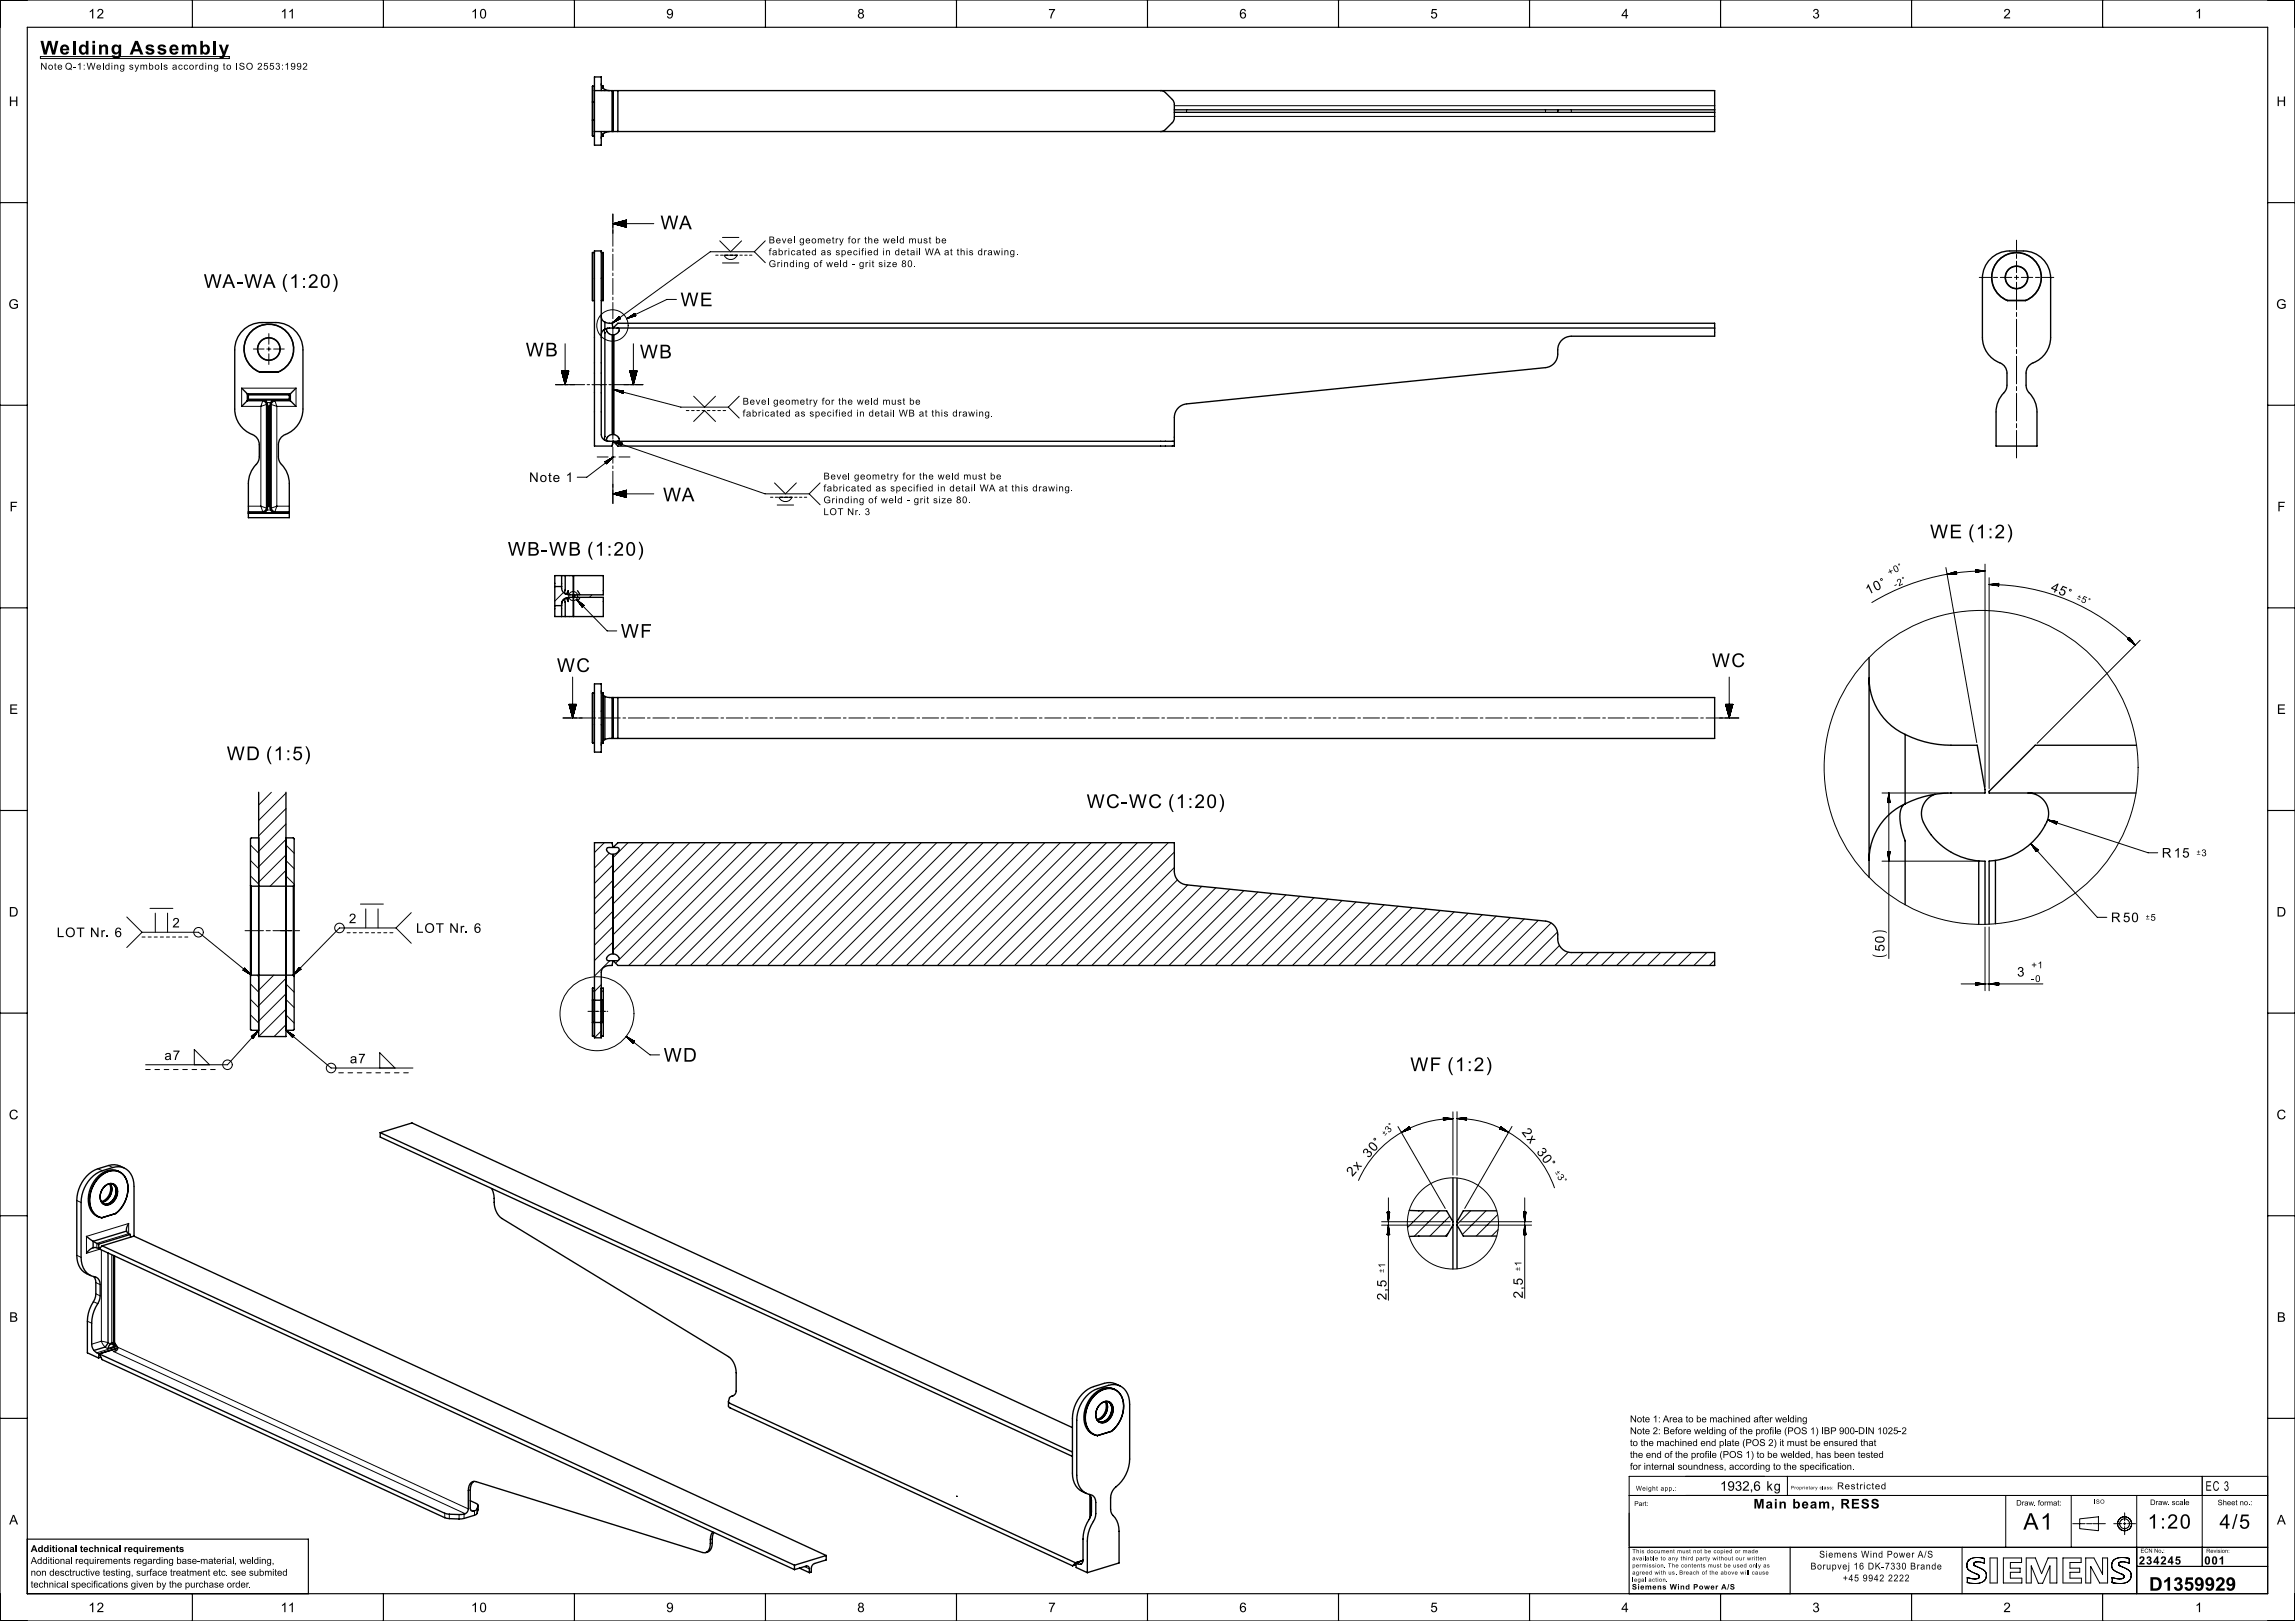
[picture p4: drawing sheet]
<svg xmlns="http://www.w3.org/2000/svg" width="841mm" height="594mm" viewBox="0 0 841 594" stroke-linecap="round" stroke-linejoin="round" font-family="sans-serif">
<defs><g id="words">
<text font-size="8.4" x="741.4" y="560.5">A1</text>
<text font-size="7.5" x="813.3" y="560.2">4/5</text>
<text font-size="7.4" x="787" y="560.1">1:20</text>
<g font-size="7.1">
<text x="627.4" y="244.4">WC</text>
<text x="204.1" y="246.2">WC</text>
<text x="398.2" y="296.1">WC-WC (1:20)</text>
</g>
<g font-size="7">
<text x="14.8" y="20">Welding Assembly</text>
<text x="242" y="84">WA</text>
<text x="74.7" y="105.5">WA-WA (1:20)</text>
<text x="249.4" y="112.2">WE</text>
<text x="192.7" y="130.6">WB</text>
<text x="234.5" y="131.3">WB</text>
<text x="243" y="183.7">WA</text>
<text x="707.3" y="197.3">WE (1:2)</text>
<text x="186.1" y="203.6">WB-WB (1:20)</text>
<text x="227.5" y="233.7">WF</text>
<text x="83.1" y="278.6">WD (1:5)</text>
<text x="243.2" y="389.1">WD</text>
<text x="516.8" y="392.5">WF (1:2)</text>
</g>
<text font-size="6.9" x="787.5" y="582.9">D1359929</text>
<g font-size="5">
<text x="152.5" y="341.8">LOT Nr. 6</text>
<text x="20.8" y="343.4">LOT Nr. 6</text>
<text x="808.2" y="546.3">EC 3</text>
<text x="642.6" y="552.8">Main beam, RESS</text>
</g>
<g font-size="4.9">
<text x="32.4" y="6.8">12</text>
<text x="102.8" y="6.8">11</text>
<text x="172.6" y="6.8">10</text>
<text x="244.1" y="6.8">9</text>
<text x="314.1" y="6.8">8</text>
<text x="384.1" y="6.8">7</text>
<text x="454.1" y="6.8">6</text>
<text x="524.1" y="6.8">5</text>
<text x="594.1" y="6.8">4</text>
<text x="664.1" y="6.8">3</text>
<text x="734.1" y="6.8">2</text>
<text x="804.4" y="6.8">1</text>
<text x="3.2" y="38.9">H</text>
<text x="834.2" y="38.9">H</text>
<text x="3.1" y="113.2">G</text>
<text x="834.1" y="113.2">G</text>
<text x="193.9" y="176.6">Note 1</text>
<text x="3.5" y="187.4">F</text>
<text x="834.5" y="187.4">F</text>
<text x="684.6" y="218" transform="rotate(-26 684.6 218)">10</text>
<text x="751.2" y="216.4" transform="rotate(23 751.2 216.4)">45</text>
<text x="3.4" y="261.6">E</text>
<text x="834.4" y="261.6">E</text>
<text x="792.2" y="314.3">R 15</text>
<text x="3.2" y="335.9">D</text>
<text x="834.2" y="335.9">D</text>
<text x="63.2" y="339.9">2</text>
<text x="127.7" y="338.3">2</text>
<text x="773.5" y="337.9">R 50</text>
<text x="739.2" y="357.8">3</text>
<text x="59.9" y="388.4">a7</text>
<text x="127.9" y="389.6">a7</text>
<text x="3.2" y="410.2">C</text>
<text x="834.2" y="410.2">C</text>
<text x="557.5" y="414.9" transform="rotate(53 557.5 414.9)">2x</text>
<text x="501.5" y="424.6" transform="rotate(-49 501.5 424.6)">30</text>
<text x="562.9" y="422.1" transform="rotate(53 562.9 422.1)">30</text>
<text x="495.6" y="431.3" transform="rotate(-49 495.6 431.3)">2x</text>
<text x="508.1" y="476.5" transform="rotate(-90 508.1 476.5)">2,5</text>
<text x="558" y="475.8" transform="rotate(-90 558 475.8)">2,5</text>
<text x="3.4" y="484.4">B</text>
<text x="834.4" y="484.4">B</text>
<text x="630.3" y="546.3">1932,6 kg</text>
<text x="3.4" y="558.6">A</text>
<text x="834.4" y="558.6">A</text>
<text x="32.4" y="590.8">12</text>
<text x="102.8" y="590.8">11</text>
<text x="172.6" y="590.8">10</text>
<text x="244.1" y="590.8">9</text>
<text x="314.1" y="590.8">8</text>
<text x="384.1" y="590.8">7</text>
<text x="454.1" y="590.8">6</text>
<text x="524.1" y="590.8">5</text>
<text x="594.1" y="590.8">4</text>
<text x="664.1" y="590.8">3</text>
<text x="734.1" y="590.8">2</text>
<text x="804.4" y="590.8">1</text>
</g>
<g font-size="4.4">
<text x="690.1" y="215.4" transform="rotate(-26 690.1 215.4)">°</text>
<text x="756.9" y="218.8" transform="rotate(23 756.9 218.8)">°</text>
<text x="505.6" y="420" transform="rotate(-49 505.6 420)">°</text>
<text x="566.6" y="427" transform="rotate(53 566.6 427)">°</text>
</g>
<g font-size="4.2">
<text x="783.7" y="573.3">234245</text>
<text x="807.8" y="573.3">001</text>
</g>
<g font-size="3.6">
<text x="14.8" y="25.5">NoteQ-1:Welding symbols according to ISO 2553:1992</text>
<text x="281.7" y="89.2">Bevel geometry for the weld must be</text>
<text x="281.7" y="93.5">fabricated as specified in detail WA at this drawing.</text>
<text x="281.7" y="97.9">Grinding of weld - grit size 80.</text>
<text x="272.1" y="148.3">Bevel geometry for the weld must be</text>
<text x="272.1" y="152.6">fabricated as specified in detail WB at this drawing.</text>
<text x="301.8" y="175.7">Bevel geometry for the weld must be</text>
<text x="301.8" y="180.1">fabricated as specified in detail WA at this drawing.</text>
<text x="301.8" y="184.4">Grinding of weld - grit size 80.</text>
<text x="301.8" y="188.8">LOT Nr. 3</text>
<text x="666.6" y="570.8">Siemens Wind Power A/S</text>
</g>
<g font-size="3.5">
<text x="692.4" y="211" transform="rotate(-26 692.4 211)">+0</text>
<text x="694.5" y="215.5" transform="rotate(-26 694.5 215.5)">-2</text>
<text x="744.4" y="354.8">+1</text>
<text x="744.4" y="359.8">-0</text>
<text x="597.3" y="521.2">Note 1: Area to be machined after welding</text>
<text x="597.3" y="525.5">Note 2: Before welding of the profile (POS 1) IBP 900-DIN 1025-2</text>
<text x="597.3" y="529.9">to the machined end plate (POS 2) it must be ensured that</text>
<text x="597.3" y="534.2">the end of the profile (POS 1) to be welded, has been tested</text>
<text x="597.3" y="538.6">for internal soundness, according to the specification.</text>
<text x="673.1" y="545.8">Restricted</text>
<text x="11.3" y="568.7">Additional technical requirements</text>
<text x="11.3" y="573.1">Additional requirements regarding base-material, welding,</text>
<text x="663.5" y="575.1">Borupvej 16 DK-7330 Brande</text>
<text x="11.3" y="577.4">non desctructive testing, surface treatment etc. see submited</text>
<text x="11.3" y="581.8">technical specifications given by the purchase order.</text>
<text x="675.3" y="579.5">+45 9942 2222</text>
</g>
<g font-size="3.1">
<text x="696.4" y="209" transform="rotate(-26 696.4 209)">°</text>
<text x="697.8" y="213.9" transform="rotate(-26 697.8 213.9)">°</text>
<text x="760.7" y="219.8" transform="rotate(23 760.7 219.8)">±5°</text>
<text x="804.9" y="313.8">±3</text>
<text x="786.2" y="337.4">±5</text>
<text x="507.8" y="416.7" transform="rotate(-49 507.8 416.7)">±3°</text>
<text x="569.4" y="429.9" transform="rotate(53 569.4 429.9)">±3°</text>
<text x="507.6" y="466.5" transform="rotate(-90 507.6 466.5)">±1</text>
<text x="557.5" y="465.8" transform="rotate(-90 557.5 465.8)">±1</text>
</g>
<g font-size="2.8">
<text x="738.8" y="551.7">Draw. format:</text>
<text x="787.9" y="551.5">Draw. scale</text>
<text x="812.6" y="551.6">Sheet no.:</text>
<text x="598" y="582.5">Siemens Wind Power A/S</text>
</g>
<g font-size="2.4">
<text x="598.9" y="551.9">Part:</text>
<text x="599.5" y="546.3">Weight app.:</text>
</g>
<g font-size="2.1">
<text x="767" y="551">ISO</text>
<text x="598.2" y="569.2">This document must not be copied or made</text>
<text x="784.4" y="569">ECN No.:</text>
<text x="808.5" y="569">Revision:</text>
<text x="598.2" y="571.8">available to any third party without our written</text>
<text x="598.2" y="574.4">permission. The contents must be used only as</text>
<text x="598.2" y="577">agreed with us. Breach of the above will cause</text>
<text x="598.2" y="579.6">legal action.</text>
</g>
<text font-size="1.7" x="656.2" y="545.8">Proprietary class:</text>
</g></defs>
<g fill="none" stroke="#000" stroke-width=".37">
<path d="M14.8 20.7h69.2v.8h-69.2zM430.3 38.7h198M430.3 42.7h198M434.8 40.2v1M566.3 40.2v1M575.8 40.2v1M224.6 78.5v2.9M224.6 82.4v1M224.6 84.3v5.9M224.6 91.2v1M224.6 93.2v5.9M224.6 82h15"/>
<path d="M224.6 82l5 1.3M224.8 81.9h4.8M225 82.1h4.6M225 81.9h4.6M225.3 82.2h4.3M225.3 81.8h4.3M225.7 82.3h3.9M225.7 81.7h3.9M226.1 82.4h3.5M226.1 81.6h3.5M226.3 82.4h3.3M226.5 81.4h3.1"/>
<path d="M226.7 82.5h2.9M226.9 81.3h2.7M227 82.6h2.6M227 81.3h2.6M227.4 82.7h2.2M227.4 81.2h2.2M227.8 82.8h1.8M227.8 81.1h1.8M228 82.9h1.6M228.2 81h1.4M228.4 83h1.2M228.6 80.9h1"/>
<path d="M228.8 83.1h.8M228.8 80.8h.8M229.1 83.2h.5M229.1 80.7h.5M229.5 83.3h.1M229.5 80.6h.1M229.6 80.6v2.7M229.6 80.6l-5 1.4M262.3 93.5h.9M263.7 88.3l4 4 4-4M264 93.5h.9M264.7 87h6"/>
<path d="M264.7 96.4h6M270.1 93.5a2.6 2.6 0 0 1-2.4 1.6 2.6 2.6 0 0 1-2.4-1.6h4.9M271.1 93.5h.9M272.9 93.5h.9M274.7 93.5h.9M276.4 92.3h-16.1l-36 26.2M276.4 92.3l4 4M280.4 88.3l-4 4M739 88v4.2M739 93.2v1.5M739 95.7v4.2M224.6 100.1v.9"/>
<path d="M224.6 102v5.9M224.6 108.9v1M224.6 110.9v5.8M224.6 117.7v1M224.6 119.7v5.9M226.9 116l-.3 .3M226.9 116.2l-.9 .6M227 116.2l-1.3 .9M227 116.2l-1.9 1.5M227.1 116.4l-2.5 1.8M227.2 116.5l-2.2 1.6M227.2 116.6l-1.5 1.1"/>
<path d="M227.3 116.6l-1.3 .9M227.3 116.7l-.6 .5M227.4 116.8h.1M227.4 116.8l-3.1 1.7M227.4 116.8l-.5-.8-2.6 2.5M232.6 114.9l.4 .8M232.6 114.9l-3 1.9M232.6 115.8l.4-.2-1.2 .5M232.6 114.9l-.4 .2M232.7 115l-1.1 .5M232.7 115.1l-1.8 .8M232.7 115.2l-2.4 1.2"/>
<path d="M232.8 115.2l-2.8 1.4M232.9 115.4l-2.5 1.1M232.9 115.5l-1.8 .8M233 115.7h.1M233 115.7l-3.4 1.1M247.9 109.7h-3.5l-14.8 7.1M725.3 101.7h4.2M730.5 101.7h1.5M733 101.7h4.2M738.2 101.7h1.5M739 100.9v1.5M739 103.4v10.1"/>
<path d="M739 114.5v1.5M739 117v10.1M740.7 101.7h4.2M745.9 101.7h1.5M748.4 101.7h4.2M92.9 127.9h3.9M97.8 127.9h1.5M98.5 122.2v3.9M98.5 127.1v1.5M98.5 129.6v3.9M100.3 127.9h3.9M205.7 136h2.7"/>
<path d="M205.7 136l1.4 5M205.8 136h.1M205.8 136l.1 .4M205.9 136l.1 .8M206 136l.1 1.2M206.1 136l.1 1.5M206.2 136v1.7M206.3 136v2.1M206.4 136v2.5M206.5 136v2.9M206.6 136v3.3M206.7 136v3.4"/>
<path d="M206.7 136l.1 3.8M206.8 136l.1 4.2M206.9 136l.1 4.6M207.1 126v15M207.1 136v4.8M207.2 136v4.6M207.3 136v4.2M207.4 136v3.8M207.5 136v3.4M207.6 136v3.1M207.7 136l-.1 2.9M207.8 136l-.1 2.5"/>
<path d="M207.9 136l-.1 2.1M208 136l-.1 1.7M208 136v1.4M208.2 136l-.1 1.2M208.3 136l-.1 .8M208.4 136l-.1 .4M208.4 136h.1M208.4 136l-1.3 5M224.6 126.6v.9M224.6 128.5v5.9M224.6 135.4v1M224.6 137.4v5.8"/>
<path d="M230.8 136h2.6M230.8 136l1.3 5M230.8 136h.1M230.8 136l.1 .4M230.9 136l.1 .8M231 136v1M231.1 136v1.4M231.2 136v1.7M231.3 136v2.1M231.4 136v2.5M231.5 136v2.9M231.6 136v3.1"/>
<path d="M231.7 136v3.4M231.8 136v3.8M231.9 136v4.2M232 136v4.6M232.1 136v4.8M232.1 126v15M232.3 136l-.1 4.6M232.4 136l-.1 4.2M232.5 136l-.1 3.8M232.5 136v3.4M232.6 136v3.3M232.7 136v2.9"/>
<path d="M232.8 136v2.5M232.9 136v2.1M233 136v1.7M233.1 136l-.1 1.5M233.2 136l-.1 1.2M233.3 136l-.1 .8M233.4 136l-.1 .4M233.4 136h.1M233.4 136l-1.3 5M739 128.1v1.5M739 130.6v10M95.6 148.9v36.6"/>
<path d="M95.6 148.9h-7v-6.7h19.9v6.7h-7.1M96.5 146.5l-.9 2.4M97.7 148.2h.1M97.7 148.2l-2.1 .7M97.8 147.5h1.4M98 148l-.3 .2M99 148l.4 .2M99.4 148.2h.1M99.4 148.2l2 .7M100.5 146.5l.2 .3M100.7 146.8l.7 2.1M101.4 148.9v36.6"/>
<path d="M203.6 141h2.7M207.1 141h.9M208.9 141h5.4M215.1 141h.9M216.9 141h5.4M223.2 141h.8M224.6 144.2v1M224.6 146.2v5.9M224.6 153.1v.9M224.6 155v5.9M224.9 141h5.4M225 142.8l24.5 6.4h17.4"/>
<path d="M225 142.8l3.2 1.3M225 142.8l3.5 .4M225.3 142.9l3 .9M225.7 142.9l2.7 .6-2.3-.6M226 143.2l2.3 .7M226.8 143.5l1.5 .5-.8-.2M226.9 143l1.5 .4M227.7 143.1l.7 .2M227.8 144l.4 .1M228.2 144.1h.1M228.4 143.2h.1M228.5 143.2l-.3 .9"/>
<path d="M231.2 141h.9M232.9 141h2.7M251.5 150.4h1M253.4 150.4h1M254.2 145.2l4 4 4-4M254.2 154.4l4-4 4 4M255.3 150.4h1M257.3 150.4h.9M259.2 150.4h1M261.1 150.4h1M263 150.4h1M265 150.4h.9"/>
<path d="M266.9 149.2l4 4M270.9 145.2l-4 4M739 141.6v1.5M739 144.1v10.1M739 155.2v1.5M739 157.7v10.1M218.8 167.5h4M221.7 169.2l.6 .7M222.1 169l-.4 .2M222.3 169.9h.1M222.6 169.7l-.4 .2M222.7 168.6l-.9 .7"/>
<path d="M223.1 169.1l-.9 .7M223.4 168.2l-1.6 1.2M223.7 168.6l-1.6 1.1M224.1 167.8l-2.2 1.7M224.2 167.5h1.3M224.2 168l-2.2 1.7M224.4 167.7l-2.5 1.8M224.6 161.9v1M224.6 163.9v5.8M224.6 170.7v1M224.6 172.7v5.9M224.6 179.6v.9"/>
<path d="M224.6 161.7l55.8 19.3h16.1M224.6 161.7l3.1 1.6M224.6 161.7l3.4 .7M224.8 167.5l-9.8 7.4h-3.5M224.8 167.5l-3.1 1.7M224.8 167.5l-2.5 2.4M225 161.8l2.9 1M225.3 162.1l2.6 .8M225.7 161.9l2.3 .7-1.5-.5M226 162.4l1.8 .7-1.5-.5M226.8 167.5h4M226.9 162.2l1.1 .3"/>
<path d="M227 162.9l.8 .3M227.6 162.3l.4 .1M227.7 163.3h.1M228 162.4l-.3 .9M228.4 180h1.2M228.8 179.9h.8M229.1 179.8h.5M229.5 179.7h.1M229.6 179.6v2.7M229.6 179.6l-5 1.4M283.8 177l4 4 4-4M300.5 177l-4 4"/>
<path d="M91 185.5h4.6M95.6 185.5l2.1 .7M95.6 185.5l.7 2.1M96.3 187.6h.1M96.3 187.6l.2 .3M97.7 186.2h.1M97.7 186.2l.3 .2M97.8 186.9h1.4M98 187.9h.1M99 187.9h.1M99.4 186.2l-.4 .2M99.4 186.2h.1"/>
<path d="M100.7 187.6l-.2 .3M100.7 187.5v.1M101.4 185.5l-.7 2.1M101.4 185.5l-2 .7M101.4 185.5h4.6M224.6 181.5v3M224.6 181h15M224.6 181l5 1.3M224.8 181h4.8M225 181.1h4.6M225 180.9h4.6M225.3 181.2h4.3"/>
<path d="M225.3 180.8h4.3M225.7 181.3h3.9M225.7 180.7h3.9M226.1 181.4h3.5M226.1 180.6h3.5M226.3 180.5h3.3M226.5 181.5h3.1M226.7 181.5h2.9M226.7 180.4h2.9M227 181.6h2.6M227 180.3h2.6M227.4 181.7h2.2"/>
<path d="M227.4 180.2h2.2M227.8 181.8h1.8M227.8 180.1h1.8M228 180.1h1.6M228.2 181.9h1.4M228.4 182h1.2M228.8 182.1h.8M229.1 182.2h.5M229.5 182.3h.1M282.4 182.2h.8M284.1 182.2h.9M284.8 185.1h6"/>
<path d="M290.2 182.2a2.6 2.6 0 0 1-2.4 1.6 2.6 2.6 0 0 1-2.4-1.6h4.9M291.2 182.2h.9M293 182.2h.9M294.7 182.2h.9M296.5 181l4 4M206.5 217.1l-3.2 3.2M211.2 219.6l11.3 11.6h3.5M211.2 219.6l2.1 2.9M211.2 219.6l2.8 2.2M211.3 218l-.9 .8M211.5 219.9l2.3 2.1-1.7-1.6M216.9 218l-.9 .9"/>
<path d="M713.1 208l11.3 64.1M713.5 210.4a80.1 80.1 0 0 0-27.6 10.4M713.9 210.4l3.1-.5-3.5 .5M715 210l1.9-.3-2.7 .5M716.9 209.4l.1 .9M716.9 209.4l-3.4 1M716.9 209.4h.1M716.9 209.5l-.8 .1M716.9 209.6l-1.2 .2M716.9 209.6l-1.5 .3M716.9 209.8l-3 .5M717 210l-2.7 .4"/>
<path d="M717 210.1l-1.9 .3M717 210.2l-1.6 .2M717 210.2l-.8 .1M717 210.3h-.4M717 210.3l-3.5 .1M723.9 208.8l3.5 .4M723.9 208.8v.9M723.9 209.1h2.4M723.9 209.2h3.1M723.9 208.8h.1M723.9 209.7h.1M724.3 208.8l-.4 .1h.8"/>
<path d="M724.7 209.6h-.8M725.5 209h-1.6M725.5 209.5h-1.6M726.3 209.4h-2.4M726.6 209.3l-2.7 .1M727.4 209.2l-7 .3-6.9 .9M727.4 209.2l-3.5 .5M727.4 209.2l-3.5 .1M727.4 206.7v81.6M728.9 214.2a75.8 75.8 0 0 1 53.6 22.2M728.9 214.2h3.5M728.9 211.7v77.3"/>
<path d="M728.9 214.2l3.5 .5M729.3 214.2l3.1 .2h-2.3M729.7 214.1h2.7M730.5 214.4l1.9 .1M730.5 214h1.9M731.2 214.5l1.2 .1M731.6 213.9h.8h-1.2M732 214.6l.4 .1M732.4 213.8h.1M732.4 213.8v.9M732.4 213.8l-3.5 .4M211.7 220.3l1.9 1.9"/>
<path d="M212.2 220.9l1.3 1.4M212.4 220.6l1.4 1.4M212.6 221.5l.8 .8M212.9 221.8l.5 .6M213.1 221.1l.9 .7-.3-.2M213.3 222.4v.1M214 221.8h.1M214 221.8l-.7 .7M779.7 234.3l.6-.7 2.2 2.8M779.7 234.3l2.8 2.1M779.7 234.3h.1M779.7 234.2l.3 .3"/>
<path d="M779.7 234.2l.9 .8M779.8 234.1l1.4 1.3M779.9 234l2 1.9M780 234l2.5 2.4M780 233.9l2.3 2.2M780.1 233.9l1.9 1.9M780.1 233.8l1.4 1.4M780.2 233.7l.9 .8M780.3 233.6l.3 .3M784.3 234.6l-37.8 37.8M208.5 258.1h2.7M208.5 258.1l1.3 5"/>
<path d="M208.5 258.1v.1M208.6 258.1v.5M208.7 258.1v.8M208.8 258.1v1.2M208.9 258.1v1.4M208.9 258.1l.1 1.8M209 258.1l.1 2.2M209.1 258.1l.1 2.5M209.2 258.1l.1 2.9M209.3 258.1l.1 3.3M209.4 258.1v3.5M209.5 258.1v3.9"/>
<path d="M209.6 258.1v4.2M209.7 258.1v4.6M209.8 248.1v15M209.9 258.1v4.8M210 258.1l-.1 4.6M210.1 258.1l-.1 4.2M210.2 258.1l-.1 3.9M210.3 258.1l-.1 3.5M210.3 258.1v3.1M210.4 258.1v2.9M210.5 258.1v2.5M210.6 258.1v2.2"/>
<path d="M210.8 258.1l-.1 1.8M210.8 258.1v1.4M210.9 258.1v1.2M211 258.1v.8M211.1 258.1v.5M211.2 258.1v.1M211.2 258.1l-1.4 5M632.3 258.1h2.7M632.3 258.1l1.4 5M632.3 258.1v.1M632.4 258.1v.3M632.4 258.1l.1 .6"/>
<path d="M632.6 258.1v1M632.7 258.1v1.4M632.8 258.1v1.8M632.9 258.1v2M632.9 258.1l.1 2.3M633 258.1l.1 2.7M633.1 258.1l.1 3.1M633.2 258.1l.1 3.5M633.3 258.1v3.7M633.4 258.1v4.1M633.5 258.1v4.4M633.6 258.1v4.8"/>
<path d="M633.7 248.1v15M633.8 258.1v4.6M633.9 258.1l-.1 4.4M634 258.1l-.1 4.1M634.1 258.1l-.1 3.7M634.2 258.1l-.1 3.3M634.3 258.1l-.1 2.9M634.3 258.1v2.5M634.4 258.1v2.3M634.5 258.1v2M634.6 258.1v1.6M634.7 258.1v1.2"/>
<path d="M634.8 258.1v.8M634.9 258.1l-.1 .6M635 258.1l-.1 .3M635 258.1l-1.3 5M206.3 263.1h3M210.3 263.1h1M212.3 263.1h6M219.3 263.1h1M221.3 263.1h6M228.3 263.1h1M230.3 263.1h6M237.3 263.1h1"/>
<path d="M239.2 263.1h6M246.2 263.1h1M248.2 263.1h6M255.2 263.1h1M257.2 263.1h6M264.2 263.1h1M266.2 263.1h6M273.2 263.1h1M275.2 263.1h5.9M282.1 263.1h1M284.1 263.1h6M291.1 263.1h1"/>
<path d="M293.1 263.1h6M300.1 263.1h1M302.1 263.1h6M309.1 263.1h1M311.1 263.1h5.9M318 263.1h1M320 263.1h6M327 263.1h1M329 263.1h6M336 263.1h1M338 263.1h6M345 263.1h1"/>
<path d="M347 263.1h5.9M353.9 263.1h1M355.9 263.1h6M362.9 263.1h1M364.9 263.1h6M371.9 263.1h1M373.9 263.1h6M380.9 263.1h1M382.9 263.1h5.9M389.8 263.1h1M391.8 263.1h6M398.8 263.1h1"/>
<path d="M400.8 263.1h6M407.8 263.1h1M409.8 263.1h6M416.8 263.1h1M418.8 263.1h5.9M425.7 263.1h1M427.7 263.1h6M434.7 263.1h1M436.7 263.1h6M443.7 263.1h1M445.7 263.1h6M452.7 263.1h1"/>
<path d="M454.7 263.1h5.9M461.6 263.1h1M463.6 263.1h6M470.6 263.1h1M472.6 263.1h6M479.6 263.1h1M481.6 263.1h6M488.6 263.1h1M490.6 263.1h5.9M497.5 263.1h1M499.5 263.1h6M506.5 263.1h1"/>
<path d="M508.5 263.1h6M515.5 263.1h1M517.5 263.1h6M524.5 263.1h1M526.5 263.1h6M533.4 263.1h1M535.4 263.1h6M542.4 263.1h1M544.4 263.1h6M551.4 263.1h1M553.4 263.1h6M560.4 263.1h1"/>
<path d="M562.4 263.1h6M569.4 263.1h.9M571.3 263.1h6M578.3 263.1h1M580.3 263.1h6M587.3 263.1h1M589.3 263.1h6M596.3 263.1h1M598.3 263.1h6M605.3 263.1h1M607.2 263.1h6M614.2 263.1h1"/>
<path d="M616.2 263.1h6M623.2 263.1h1M625.2 263.1h6M632.2 263.1h1M634.2 263.1h3M99.4 290.3l-4.6 4.7M104.8 296.3l-10 10M104.8 290.6l-10 10M689.7 290.6h24.2M691.7 294.1h.9M691.7 294.1h.1M691.8 293.3v.8"/>
<path d="M691.9 292.9v1.2M692 292.1v2M692.1 291.4v2.7M692.2 290.6v60.6M692.2 290.6l-.5 3.5M692.2 290.6l.4 3.5M692.2 291v3.1M692.3 291.7v2.4M692.4 292.1v2M692.5 292.9v1.2M692.6 293.7v.4M91.8 309.7l3 3"/>
<path d="M91.8 315.3l3 3M104.8 309.7l3 3M104.8 315.3l3 3M104.8 318.9l-5.8 5.8M104.8 313.3l-10 10M104.8 307.6l-10 10M104.8 302l-10 10M221.5 308.8l-3.7 3.6M223.2 312.7l-5.4 5.4M224.6 317l-6.8 6.7M230.1 308.8l-5.4 5.4M235.8 308.8l-11.1 11.1"/>
<path d="M241.4 308.8l-16.7 16.7M247.1 308.8l-22.4 22.4M252.8 308.8l-28.1 28M258.4 308.8l-33.7 33.7M264.1 308.8l-39.4 39.3M269.7 308.8l-44.1 44.2M275.4 308.8l-45 45M281 308.8l-45 45M286.7 308.8l-45 45M292.4 308.8l-45 45M298 308.8l-45 45M303.7 308.8l-45 45"/>
<path d="M309.3 308.8l-45 45M315 308.8l-45 45M320.6 308.8l-45 45M326.3 308.8l-45 45M332 308.8l-45 45M337.6 308.8l-45 45M343.3 308.8l-45 45M348.9 308.8l-45 45M354.6 308.8l-45 45M360.2 308.8l-45 45M365.9 308.8l-45 45M371.6 308.8l-45 45"/>
<path d="M377.2 308.8l-45 45M382.9 308.8l-45 45M388.5 308.8l-45 45M394.2 308.8l-45 45M399.8 308.8l-45 45M405.5 308.8l-45 45M411.2 308.8l-45 45M416.8 308.8l-45 45M422.5 308.8l-45 45M428.1 308.8l-45 45M430.3 317.9l-35.9 35.9M430.3 312.2l-41.5 41.6"/>
<path d="M689.7 315.6h35.6M691.7 312.1l.5 3.5 .4-3.5M691.7 312.1h.9M691.7 312.1h.1M691.8 312.1v.8M691.9 312.1v1.1M691.9 312.1l.1 1.9M692 312.1l.1 2.7M692.3 312.1l-.1 3.1M692.3 312.1v2.3M692.4 312.1v1.9M692.5 312.1v1.1"/>
<path d="M692.6 312.1v.4M744.2 309.1l24.3 27h3.5M744.2 309.1l2 2.9M744.2 309.1l2.6 2.3M744.4 309.5l2.1 2.3M744.6 309.8l1.8 2M744.8 309.6l1.8 2M745 310.4l1.3 1.5-.8-.8M745.3 310.2l1.4 1.4M745.9 311.7l.3 .3M745.9 310.7l.9 .8M746.5 311.2l.3 .3"/>
<path d="M746.8 311.4h.1M746.8 311.4l-.6 .6M749.5 302.2l-.3 .4M750.3 300.4l36.9 12.1h3.5M750.3 300.4l3.2 1.6M750.3 300.4l3.5 .7M750.7 300.5l3 .9-2.2-.8M751 300.8l2.6 .8M751.7 301.1l1.9 .6M751.9 300.7l1.8 .6M752.4 301.4l1.2 .4M752.6 300.9l1.2 .3"/>
<path d="M752.8 301.6l.8 .3M753.4 301l.4 .1M753.5 301.9h.1M753.8 301.1l-.3 .9M46.4 336l5.6 5.6M55 332.9h8.4M56.9 334.6v7M61.4 334.6v7M91.8 321l3 3M104.8 321l3 3M104.8 324.6l-.2 .1M132.1 331.3h8.4"/>
<path d="M134 333v7M138.5 333v7M150.7 334.4l-5.6 5.6M224.6 339.6l-6.8 6.8M224.6 333.9l-6.8 6.8M224.6 328.3l-6.8 6.7M224.6 322.6l-6.8 6.8M431.5 322.4l-31.4 31.4M435.3 324.3l-29.5 29.5M440.4 324.8l-29 29M445.5 325.3l-28.4 28.5M450.7 325.8l-28 28"/>
<path d="M455.8 326.4l-27.4 27.4M460.9 326.9l-26.9 26.9M466.1 327.4l-26.4 26.4M471.2 327.9l-25.8 25.9M476.4 328.4l-25.4 25.4M481.5 329l-24.8 24.8M486.6 329.5l-24.3 24.3M491.8 330l-23.8 23.8M496.9 330.5l-23.3 23.3M502 331l-22.7 22.8M507.2 331.6l-22.3 22.2M512.3 332.1l-21.7 21.7"/>
<path d="M517.5 332.6l-21.2 21.2M522.6 333.1l-20.7 20.7M527.7 333.6l-20.1 20.2M532.9 334.2l-19.7 19.6M538 334.7l-19.1 19.1M543.2 335.2l-18.7 18.6M548.3 335.7l-18.1 18.1M553.4 336.2l-17.5 17.6M558.6 336.7l-17.1 17.1M563.7 337.3l-16.5 16.5M568.4 338.2l-15.6 15.6M727.4 339.7v23.3"/>
<path d="M728.9 339.7v23.3M52 341.6h20.8l19.3 15.7M52 341.6l-5.6 5.6M52 343.4h1.2M54.3 343.4h1.1M56.5 343.4h1.1M58.8 343.4h1.1M61 343.4h1.1M63.2 343.4h1.2M65.5 343.4h1.1M67.7 343.4h1.1M89.1 355.5l3 1.8"/>
<path d="M89.1 355.5h.1M89.2 355.4l.6 .5M89.2 355.3l1.2 1M89.3 355.2l1.8 1.5M89.3 355.2l2.5 1.9M89.4 355.1l2.4 2M89.5 355l1.8 1.5M89.6 354.9l1.2 1M89.6 354.8l.6 .6M89.7 354.8h.1M89.7 354.8l2.4 2.5M89.7 354.8l-.6 .7"/>
<path d="M89.8 341h6.7M94.2 357.3l.6 .6M97.5 341h1.5M100 341h6.8M100.3 357.3l-5.5 5.6M102.8 341h1.7M104.8 358.5l-10 10M105.5 341h1.5M107.2 357.3l.6 .6M108 341h1.8M109.6 354.5l.7 .7M109.6 354.5l-2.1 2.8"/>
<path d="M109.6 354.5h.1M109.6 354.6l-.5 .6M109.7 354.6l-1 1.2M109.8 354.7l-1.6 1.7M109.9 354.8l-2.2 2.2M110 354.9l-2.2 2.2M110 354.9l-1.6 1.7M110.1 355l-1.1 1.1M110.2 355.1l-.6 .6M110.3 355.2h-.1M110.3 355.2l-2.8 2.1M127.2 341.8h1.1"/>
<path d="M129.4 341.8h1.2M131.7 341.8h1.1M133.9 341.8h1.1M136.1 341.8h1.2M138.4 341.8h1.1M140.6 341.8h1.1M142.9 341.8h1.1M145.1 340h-20.7l-16.9 17.3M145.1 340l5.6 5.6M223.5 352l-5.7 5.7M224.6 345.3l-6.8 6.7M570.7 341.5l-12.2 12.3"/>
<path d="M571.5 346.5l-7.4 7.3M574.7 348.9l-4.9 4.9M580.2 349l-4.7 4.8M585.9 349l-4.8 4.8M591.5 349l-4.7 4.8M597.2 349l-4.8 4.8M602.8 349l-4.7 4.8M608.5 349l-4.8 4.8M614.1 349l-4.7 4.8M619.8 349l-4.7 4.8M625.5 349l-4.8 4.8M628.3 351.8l-1.9 2"/>
<path d="M91.8 360.6l3 3M91.8 366.2l3 3M91.8 371.9l3 3M92.4 379.6l-.3 .3M92.7 379.3l-.5 .6M93 379.1l-.8 .8M93.5 379.5l-.8 .9 .3-.3M93.6 378.5l-1.3 1.5M93.9 378.8l-1.3 1.5M94.1 378.5l-1.5 1.7M94.2 378l-1.9 2M94.6 377.9l-2.1 2.3"/>
<path d="M94.8 377.5l-11.4 12.7h-30M94.8 377.5l-2.7 2.3 .7 .6M94.8 377.5l-2 2.9M104.8 377.5l16.5 13.9h30M104.8 377.5l2.4 2.6M104.8 377.5l3 1.9M104.8 360.6l3 3M104.8 366.2l3 3M104.8 371.9l3 3M104.8 375.5l-4.4 4.3M104.8 369.8l-10 10M104.8 364.2l-10 10"/>
<path d="M105.1 377.8l2.3 2.1M105.4 378l2.2 1.7M105.6 378.4l1.8 1.5M106.1 378.4l1.5 1.2M106.1 379l1.2 1M106.4 378.6l1.3 .9M106.6 379.5l.6 .6M106.9 379.8l.3 .3M107.1 379l.6 .5M107.7 379.4h.1M107.8 379.4l-.6 .7M215.5 370.6h1.5"/>
<path d="M217.1 362.8l.7 .7M217.7 374.7l.1 .1M218 370.6h1.5M220 370.6h1.5M220.3 362.8l.8 .7M220.3 377.8l-2.5 2.5M220.3 366.5h.1M220.3 360.8l-2.5 2.5M220.5 370.6h1.5M220.9 374.7l.2 .1M222.5 370.6h.2M229.5 379.8l8.7 6.8h3.5"/>
<path d="M229.5 379.8l2.5 2.5M229.5 379.8l3 1.8M718.7 360.5h29.9M723.9 360.1l3.5 .4-3.5 .5M723.9 360.1v.9M723.9 360.1h.4M723.9 360.2h1.2M723.9 360.3h2M723.9 360.4h2.7M723.9 360.5h3.1M723.9 361h.1M723.9 361h.4"/>
<path d="M725.1 360.9h-1.2M725.9 360.8h-2M726.6 360.6l-2.7 .1M729.3 360.5h3.1M729.7 360.4h2.7M729.7 360.6h2.7M730.5 360.3h1.9M730.5 360.8h1.9M731.2 360.2h1.2M731.2 360.9h1.2M732 360.1h.4M732 361h.4"/>
<path d="M732.4 361h.1M732.4 360.1l-3.5 .4 3.5 .5M732.4 360.1v.9M53.4 391.9h1.7M56.8 391.9h1.7M60.2 391.9h1.7M63.6 391.9h1.7M67 391.9h1.7M70.4 391.9h1.7M71.2 390.2v-5.6l5.6 5.6M73.8 391.9h1.7M77.2 391.9h1.7"/>
<path d="M92.8 380.4h.1M124.1 393.1h1.7M127.5 393.1h1.7M130.9 393.1h1.7M134.3 393.1h1.7M137.7 393.1h1.7M139.2 391.4v-5.6l5.6 5.6M141.1 393.1h1.7M144.5 393.1h1.7M147.9 393.1h1.7M229.7 380.1l2.5 1.9M230.1 380.2l2.2 1.6"/>
<path d="M230.3 380.6l1.8 1.4M230.5 380.4l1.9 1.4M230.8 381.2l1.3 .9M231.2 380.8l1.3 .8-.7-.4M231.4 381.7l.6 .5M231.7 382l.3 .3M232.5 381.5v.1M232.5 381.6l-.5 .7M512.3 412.8l17.3 30M513.5 415a37.8 37.8 0 0 0-15.7 17.6M514.2 414.5l2.4-1.2-3.1 1.7M516.4 412.9l.4 .8-3.3 1.3"/>
<path d="M516.4 412.9l-2.9 2.1M516.4 412.9h.1M516.4 413l-.7 .4M516.4 413.9l.4-.2-.7 .3M516.5 413l-1.4 .8M516.5 413.1l-2 1.2M516.6 413.4l-2.7 1.4M516.7 413.4l-2.1 1.2M516.7 413.5l-1.3 .8M528.9 409.5l3.5 .4M528.9 409.5v1M528.9 409.6h.8"/>
<path d="M528.9 409.7h1.6M528.9 409.5h.1M529 410.5h-.1M529.7 410.3l-.8 .1M530.5 410.2l-1.6 .1M531.3 409.8h-2.4M531.3 410.1l-2.4 .1M532 409.9h-3.1M532 410l-3.1 .1M532.4 409.9a37.8 37.8 0 0 0-18.9 5.1M532.4 407.4v23.2M532.4 409.9l-3.5 .6"/>
<path d="M532.4 409.9l-3.5 .1M533.9 409.9a37.8 37.8 0 0 1 18.9 5M533.9 407.4v23.3M533.9 409.9l3.5 .5M533.9 409.9l3.5 .1M534.3 409.8l3.1 .1M534.7 410l2.7 .1M535.1 410.1l2.3 .1M535.1 409.8h2.3M535.8 410.2l1.6 .1M535.9 409.7h1.5M536.6 410.3l.8 .1"/>
<path d="M536.6 409.6h.8M537 409.5l.4 .1M537.4 410.4h.1M537.4 409.5v.9M537.4 409.5l-3.5 .4M549.5 413.7l3.3 1.2M549.5 413.7h.1M549.7 413.4l1.7 1M549.7 413.4l2.4 1.3M549.8 413.1l2.1 1.2M549.9 413l1.4 .8M549.9 413l1 .6"/>
<path d="M550 412.9l.3 .2M550 412.9l2.8 2M550 412.9l-.5 .8M550.3 414l-.7-.4 1.4 .6M552.5 414.7l-2.7-1.5 3 1.7M552.8 414.9a37.8 37.8 0 0 1 16.8 20.4M554.1 412.8l-17.4 30M28.1 439.9l1.6 .7M35.9 428.3l1.6 .7M39.8 427.1l1.6 .7M508.8 438.9v37.6M558.7 438.9v36.9"/>
<path d="M37.1 458v33.5M40.9 459.8v32.2M47.1 452.1l-11.6 3.5v1.7M47.1 452.1v-3.8l-15.4 4.8v6.1l4.9-1.5M506.3 447.7h25.1M506.3 448.9h25.1M508.3 452.4h.9M508.3 444.2h.9M508.3 444.2l.5 3.5 .4-3.5M508.3 452.4l.5-3.5 .4 3.5M508.3 444.2l.1 .4M508.4 452v.4"/>
<path d="M508.4 444.2l.1 1.2M508.5 451.3v1.1M508.5 444.2l.1 1.9M508.6 450.5v1.9M508.6 444.2v2.3M508.6 450.1v2.3M508.7 444.2v3.1M508.7 449.3v3.1M508.9 449.7v2.7M508.9 444.2v2.7M509 450.5v1.9M509 444.2v1.9"/>
<path d="M509.1 444.2v1.2M509.1 451.3v1.1M509.1 451.6v.8M509.2 444.2l-.1 .8M509.2 444.2h.1M509.2 452.4h.1M516.5 443.5h-.1M521.9 443.7l-6.1 6.1M527.6 443.7l-9.5 9.4M530.8 451.8l-1.2 1.1M531.3 445.7l-7.3 7.2M534.9 447.7h26.3"/>
<path d="M534.9 448.9h26.3M538.9 443.7l-5 5M544.5 443.7l-8.6 8.6M548.8 445.1l-7.8 7.8M549 450.6l-2.4 2.3M558.3 452.4l.4-3.5 .5 3.5M558.3 452.4h.9M558.3 444.2l.4 3.5 .5-3.5M558.3 444.2h.9M558.3 444.2v.4M558.3 452v.4M558.4 444.2v.8"/>
<path d="M558.4 451.6v.8M558.4 444.2l.1 1.6M558.5 450.9v1.5M558.5 444.2l.1 2.3M558.6 450.1v2.3M558.6 444.2l.1 3.1M558.7 449.3v3.1M558.8 444.2v2.7M558.8 449.7v2.7M558.9 450.1v2.3M558.9 444.2v2.3M559 450.9v1.5"/>
<path d="M559 444.2v1.6M559.1 451.6v.8M559.1 444.2v.8M559.2 444.2h.1M559.2 452.4h.1M28.1 460l1.6 .7M34.2 477l1.6 .7M35.1 470l1.6 .7M35.1 474.1l1.6 .7M32 484.1l1.6 .8M37.1 491.5l2.5 .5M37.1 491.5l1.4 2.1"/>
<path d="M37.1 491.5l-3.5 1.1M38.5 493.6h.1M38.5 493.6l.9 .6M39.6 492h.1M39.6 492l.8 .4M40.5 493.8l.4 .2M41.2 492.5l-1.1 .3M41.3 493.6l.4 .2M41.7 492l.3 .6M42 492.6h.1M42 492.6l.5 .6M42.6 494.9l-1 .3 128.8 59.5"/>
<path d="M42.9 493.4l-7.4 2.3M43 493.6l128.6 59.3M163 554.5v1.6M164.7 554.9v1.6M168.2 555v1.6M170.1 554.8v1.6M172.3 546l-.7 .2M172.4 553.3l1.1 .4M173.9 553.6v1.6M174.8 553v1.6M175.2 551.7v1.6M350.6 548.2h.1"/>
<path d="M597 548h234M655 541v7M735 548v19M759 548v19M759.6 558.3h4.5M762.1 556.6l6.9-.8v5.1l-6.9-.7zM764.6 558.3h2M767 558.3h4.5M774.6 558.3h2.9M778 558.3h1.1M778.6 554.4v2.9M778.6 557.9v.9"/>
<path d="M778.6 559.4v3M779.7 558.3h2.9M783 548v36M807 541v33M261 564l-.7 .2M261 565.4l-.7 .2M294.8 574.1l1.8 .8M719 567v17M720.8 573.9v.1M720.8 574v.3M720.8 573.2v.7M720.8 573.1v.1"/>
<path d="M720.8 574.3v.1M720.8 574.4l.1 .2M720.9 572.8l-.1 .3M720.9 572.7v.1M720.9 574.6h.1M720.9 574.6l.1 .1M721 572.4l-.1 .3M721 574.7v.1M721 572.4h.1M721 574.8l.3 .4M721.1 572.2l-.1 .2M721.1 572.2h.1"/>
<path d="M721.3 571.9l-.2 .3M721.3 575.2l.1 .1M721.4 571.8l-.1 .1M721.4 575.3l2.5 1.3M721.4 571.8h.1M721.5 571.7l-.1 .1M721.5 571.7h.1M721.6 571.6l-.1 .1M722.8 578.5l-1.9-.4v1.8l3.9 .3 1.3-.3 1-.6M722.8 578.5h.1M722.9 578.5l.4 .1M723.3 573.2h.1"/>
<path d="M723.3 573.2v.1M723.3 573.1v.1M723.3 573.3h.1M723.3 573v.1M723.3 573h.1M723.3 573.3v.1M723.3 572.9v.1M723.3 573.4h.1M723.3 572.9h.1M723.3 573.4v.1M723.3 578.6h.1M723.3 573.5h.1"/>
<path d="M723.4 572.8l-.1 .1M723.4 573.5h.1M723.4 572.7v.1M723.4 573.6h.1M723.4 572.7h.1M723.5 572.6l-.1 .1M723.5 573.6h.1M723.5 572.6h.1M723.6 573.7h.1M723.6 572.5v.1M723.7 573.7h.1M723.7 572.5h-.1"/>
<path d="M723.7 573.7v.1M723.7 572.5h.1M723.7 573.8h.1M723.8 573.8h.1M723.8 572.5h-.1M723.9 576.6h.1M723.9 572.4l-.1 .1M723.9 573.8l.1 .1M724 572.4h-.1M724 573.9h.1M724 576.6h.1M724 576.6l.1 .1"/>
<path d="M724.1 573.9v.1M724.1 576.7h.1M724.1 574l3.1 1.6M724.1 576.7l.2 .1M724.2 572.4h-.2M724.2 572.3v.1M724.2 578.5l-.8 .1M724.3 578.5h-.1M724.4 576.8h.1M724.4 576.8l.1 .1M724.5 576.9h.1M724.6 576.9h.1"/>
<path d="M724.7 576.9v.1M724.8 577h.1M724.9 577v.1M724.9 578.4l-.6 .1M724.9 577.1h.1M725 578.3h-.1M725 577.1h.1M725 578.3h.1M725 577.1v.1M725.1 577.2h.1M725.1 578.2h.1M725.1 577.2l.1 .1"/>
<path d="M725.2 578.2h-.1M725.2 577.3h.1M725.2 578.1v.1M725.2 578.1h.1M725.2 577.4h.1M725.3 578h-.1M725.3 578h.1M725.3 577.4v.1M725.3 577.5h.1M725.3 577.9v.1M725.3 577.9h.1M725.3 577.8v.1"/>
<path d="M725.3 577.6h.1M725.3 577.8h.1M725.3 577.7v.1M725.3 577.7h.1M725.9 570.8h-2.6l-1.7 .8M725.9 570.8h.1M726 570.8l1.2 .3v1.8l-1.6-.5-1.4-.1M727.1 579.2v.1M727.2 575.6h.1M727.3 575.6l.1 .1M727.4 575.7v.1M727.4 578.9l-.3 .3"/>
<path d="M727.4 575.8l.1 .1M727.4 578.9h.1M727.5 575.9h.1M727.5 575.9l.3 .6M727.7 578.5l-.3 .4M727.7 578.4v.1M727.8 578.2l-.1 .2M727.8 578.1v.1M727.8 576.5h.1M727.8 576.5l.1 .3M727.9 576.8h.1M727.9 576.8v.6"/>
<path d="M727.9 577.5l-.1 .6M727.9 577.4v.1M729.2 570.9h2.7v9.2h-2.7zM734.1 570.9h6.7v1.7h-4.1v2h3.6v1.6h-3.6v2.1h4.2v1.8h-6.8zM742.5 570.9h3.3l2.3 5.8 2.4-5.8h3.2v9.2h-2.5v-6.3l-2.7 6.4h-1.6l-2.6-6.4v6.3h-1.8zM756 570.9h6.6v1.7h-4.1v2h3.6v1.6h-3.6v2.1h4.2v1.8h-6.7zM764.3 570.9h3l3.2 6v-6h1.8v9.2h-2.9l-3.2-6.1v6.1h-1.9zM773.8 573.9l.1 .1M773.9 574v.3M773.9 573.2l-.1 .7M773.9 573.1v.1M773.9 574.3v.1"/>
<path d="M773.9 574.4l.3 .5M773.9 572.8v.3M774 572.7l-.1 .1M774.2 574.9v.1M774.2 580h.1M774.2 575h.1M774.3 575v.1M774.3 572.1l-.3 .6M774.3 572v.1M774.3 575.1l.2 .2M774.5 575.3l.1 .1M774.6 575.4l.3 .2"/>
<path d="M774.9 575.6h.1M775 575.6l2 1M775.4 578.4l-1.4-.3 .2 1.9M775.4 578.4h.1M775.4 578.4l.7 .1M776.1 578.5h.1M776.2 578.5l.5 .1M776.3 573.2h.1M776.3 573.1v.1M776.3 573.3h.1M776.3 573v.1M776.4 573.3h.1"/>
<path d="M776.4 573h-.1M776.4 573.3v.1M776.4 572.9v.1M776.4 572.9h.1M776.4 573.4h.1M776.4 572.8v.1M776.4 573.5h.1M776.5 573.5h.1M776.5 572.7l-.1 .1M776.5 572.7h.1M776.5 573.6h.1M776.6 573.6h.1"/>
<path d="M776.6 572.6l-.1 .1M776.6 572.6h.1M776.6 573.7h.1M776.7 578.6h.1M776.7 573.7h.1M776.8 572.5l-.2 .1M776.8 573.8h.1M776.8 572.5h.1M776.9 573.8h.1M776.9 573.8l.1 .1M777 573.9h.1M777 576.6h.1"/>
<path d="M777 572.4l-.2 .1M777.1 576.6l.1 .1M777.1 572.4h-.1M777.1 573.9h.1M777.2 573.9l2.8 1.5 .9 1.3M777.2 576.7h.1M777.3 576.7l.1 .1M777.4 572.3l-.3 .1M777.4 576.8h.1M777.5 572.3h-.1M777.5 576.8h.1M777.5 578.5l-.8 .1"/>
<path d="M777.5 578.5h.1M777.6 576.8v.1M777.6 576.9h.1M777.7 576.9h.1M777.8 578.4l-.3 .1M777.8 576.9v.1M777.8 578.4h.1M777.8 577h.1M777.9 577h.1M778 577.1h.1M778 578.4h-.2M778 578.3v.1"/>
<path d="M778 578.3h.1M778.1 578.3h-.1M778.1 577.1h.1M778.1 578.3h.1M778.1 577.1v.1M778.1 577.2h.1M778.2 578.2h-.1M778.2 577.2h.1M778.2 578.2h.1M778.2 577.3h.1M778.2 578.1v.1M778.3 577.3h.1"/>
<path d="M778.3 578.1h-.1M778.3 578.1h.1M778.3 577.3v.1M778.3 578v.1M778.3 577.4h.1M778.3 578h.1M778.4 578h-.1M778.4 577.5h.1M778.4 577.9v.1M778.4 577.9h.1M778.4 577.5v.1M778.4 577.8v.1"/>
<path d="M778.4 577.8h.1M778.4 577.6h.1M778.4 577.7v.1M778.4 577.7h.1M779.5 560.7v.1M779.5 570.9h-3.3l-1.1 .4-.8 .7M779.5 570.9h.1M779.6 570.9l.4 .1M780 571h.1M780 579.4l-2.1 .8-3.6-.2M780.1 579.3l-.1 .1M780.1 571l.2 1.9-2.8-.6"/>
<path d="M780.2 579.3h-.1M780.2 579.2v.1M780.3 579.1l-.1 .1M780.4 579.1h-.1M780.6 578.8l-.2 .3M780.6 578.7v.1M780.7 578.6l-.1 .1M780.7 578.5v.1M780.9 576.7v.1M780.9 576.8l.1 .6M781 577.5l-.3 1M781 577.4v.1"/>
<path d="M782.9 573.6v.1M782.9 573.6h.1M783 574h48M831 567h-234v-26h234v43h-175"/>
<circle cx="224.4" cy="119.3" r="5.8"/>
<circle cx="210.1" cy="218.4" r="1.67"/>
<circle cx="726" cy="281.2" r="57.5"/>
<circle cx="72.8" cy="341.6" r="1.75"/>
<circle cx="124.4" cy="340" r="1.75"/>
<circle cx="218.8" cy="371.5" r="13.6"/>
<circle cx="83.4" cy="390.2" r="1.75"/>
<circle cx="121.3" cy="391.4" r="1.75"/>
<circle cx="532.4" cy="448.3" r="16.7"/>
<circle cx="778.6" cy="558.3" r="1.83"/>
<circle cx="778.6" cy="558.4" r="2.52"/>
</g>
<g fill="#000">
<path d="M687.3 343.6l.7-.4a1.95 1.95 0 0 1 2.6 1.1 2.01 2.01 0 0 1-3.1 .9l-.4-.9zM687.7 343.8a.84 .84 0 0 0 .1 1.1 .84 .84 0 0 0 1.1 .1h.5a.71 .71 0 0 0 .9-.7 .71 .71 0 0 0-.9-.7z" fill-rule="evenodd"/>
<path d="M687.1 346.4h.4v1.3l1 .2a1.16 1.16 0 0 1 .5-1.6 1.16 1.16 0 0 1 1.6 .7 1.16 1.16 0 0 1-.9 1.5l-.1-.4a.78 .78 0 0 0 .4-1.2 .78 .78 0 0 0-1.3-.1 .78 .78 0 0 0 .3 1.2l-.1 .4-1.8-.3z" fill-rule="evenodd"/>
<path d="M686.2 349.6a5.2 5.2 0 0 0 5.3 0 2.3 2.3 0 0 1-2.7 1.1 3.4 3.4 0 0 1-2.6-.8z" fill-rule="evenodd"/>
<path d="M686.4 341.5l2.4-.5a3.4 3.4 0 0 1 2.7 .7v.3a5.3 5.3 0 0 0-5.3 0z" fill-rule="evenodd"/>
</g>
<g fill="none" stroke="#000" stroke-width=".5">
<path d="M217.1 31.6v5.8M217.2 31.6v5.8M217.2 37.4h-.1M217.2 37.4v6.6M217.2 31.6h.6M217.2 37.4h.6M217.2 31.6h-.1M217.8 33.2v-5h2.5v5M217.8 33.2v15M217.8 33.2h6.8v15h-6.8M220.3 30.7a2.27 2.27 0 0 0 1.4 2.1M220.5 31.6h.5"/>
<path d="M221 31.6v.7M221 31.6l.1 .8M221.7 32.8l1.6 .4M221.7 32.8v.4M224.3 33.2v15M226.4 33.2v15M425.3 33.2l1.5 .5 3.3 3.4 .2 1.1v5l-.4 1.4-2.8 2.9-1.8 .7M217.1 44l.1 5.8M217.1 44h.1M217.2 44v5.8M217.2 49.8h.6M217.2 44h.6"/>
<path d="M217.8 48.2v5h2.5v-5M220.5 49.8h.5M221 49.1v.7M221.1 49l-.1 .8M221.7 48.6a2.27 2.27 0 0 0-1.4 2.1M221.7 48.2v.4M223.3 48.2l-1.6 .4M430.3 41.2h140.5M430.3 40.2h140.5M570.8 41.2h57.5M570.8 40.2h57.5M570.8 40.2v1"/>
<path d="M628.3 40.2v-7h-403.6v15h403.6v-7M628.3 40.2v1M217.2 92.5v17.7M217.2 92.5l-.1 17.6M217.2 92.5h.6M217.8 92h2.5v67.2a3.2 3.2 0 0 0 4.3 2.5l-.3 1.8h-6.5zM220.3 92.5h.7M221 92.5v17.7M729 95.3a10 10 0 0 1 7.5-3.3 18.6 18.6 0 0 1 8.6 .6 10 10 0 0 1 6.4 9.4v21.6a10.2 10.2 0 0 1-7.1 9.7l-1.4 1.4-.5 1.3v5.2a5.8 5.8 0 0 0 2.2 4.1l1.2 2.3 .5 2.5 .1 13.4h-15v-12.5a11.1 11.1 0 0 1 3.4-7.9l.5-1.4 .1-5a4.4 4.4 0 0 0-3.6-4.2 10 10 0 0 1-5.4-8.9v-21.6a10 10 0 0 1 2.5-6.7zM217.1 110.1l.1 .1M217.2 110.2h.6M220.3 116a2.27 2.27 0 0 0 1.4 2.1"/>
<path d="M220.3 110.2h.7M221.7 118.1l2.6 .4 .3 1.6-2.9 .5M221.7 118.1v2.5M226.4 118.5h401.9v1.7h-403.6zM735.6 110.2a9.1 9.1 0 0 1-3.9-14 9.1 9.1 0 0 1 14.5 0 9.1 9.1 0 0 1-3.9 14M735.6 110.2h6.7M735.6 110.1a9.1 9.1 0 0 1-3.9-13.9 9.1 9.1 0 0 1 14.5 0 9.1 9.1 0 0 1-3.9 13.9M735.6 110.1v.1M742.3 110.1v.1M95.2 136.4a9.1 9.1 0 0 1-4-14 9.1 9.1 0 0 1 14.6 0 9.1 9.1 0 0 1-4 14M95.2 136.4h6.6M95.2 136.3a9.1 9.1 0 0 1-3.9-13.9 9.1 9.1 0 0 1 14.4 0 9.1 9.1 0 0 1-3.9 13.9"/>
<path d="M95.2 136.3v.1M95.2 136.3h6.6M101.8 136.3v.1M221.7 120.6l-.2 .5 .2 .8M221.7 121.9h.1M221.7 120.6a2.27 2.27 0 0 0-1.4 2.1M221.7 122v37.9M222.8 120.3l-.5 .5 .2 .8 .8 .7 1.1 .4M224.4 122.7h.2v36.5h-.2M224.4 122.7v36.5M225 122.7h-.3v36.5h.3M225 122.7v36.5"/>
<path d="M226.2 120.2l.6 .3 .1 .7a2.45 2.45 0 0 1-1.9 1.5M628.3 120.2v3h-52.5a5.3 5.3 0 0 0-5 6.6 5 5 0 0 1-4.5 4.9l-131.5 13.3a5 5 0 0 0-4.5 5v8.7M88.6 142.2l2 2.1M90.6 144.3l.4 .4M90.6 146.8l-2 2.1M90.6 144.3v2.5M90.6 144.3h15.8M90.6 146.8h5.7M91 146.4l-.4 .4M91 144.7v1.7M91 146.3h15M91 144.7h15"/>
<path d="M91 146.4h15M96.3 146.8h.1M96.3 146.8l.9 .5 .5 .9M96.5 146.5a2.12 2.12 0 0 1 1.6 2.4M97.7 148.2h.1M97.7 148.2v38a1.73 1.73 0 0 1-1.4 1.3M98.1 148.9v36.6M98.1 148.9h.4M98.5 148.9v36.5M98.5 148.9h.1M98.6 148.9v36.5M99 148.9v36.6"/>
<path d="M99 148.9h-.4M99.4 148.2v38a1.75 1.75 0 0 0 1.3 1.4h5.3M99.4 148.2h.1M100.5 146.5a2.08 2.08 0 0 0-1.5 2.4M106 146.4l.4 .4M106 144.7v1.7M106.4 144.3l-.4 .4M106.4 146.8h-5.7a1.75 1.75 0 0 0-1.3 1.4M106.4 146.8l2.1 2.1M106.4 144.3v2.5M108.5 142.2l-2.1 2.1M221.7 160l-.2 .8 .2 .5"/>
<path d="M221.7 159.9h.1M224.4 159.2l-1.1 .4-.8 .7-.2 .8 .4 .6-1-.4M225 159.2a2.45 2.45 0 0 1 1.9 1.5l-.1 .7-.6 .3M224.7 161.7h205.6v1.8h-203.9zM91 187.6v-10.4a11.1 11.1 0 0 1 3.5-7.8l.5-1.5v-5a4.4 4.4 0 0 0-3.6-4.1 10 10 0 0 1-5.4-8.9v-21.7a10 10 0 0 1 10-10 18.6 18.6 0 0 1 8.6 .7 10 10 0 0 1 6.4 9.3v21.7a10.2 10.2 0 0 1-7 9.6l-1.1 .9-.8 1.8-.1 5.2a5.8 5.8 0 0 0 2.3 4.1l1.1 2.3 .6 2.5v11.3M91 187.6v.3M91 187.9h15M91 187.9v1.8h15v-1.8M91 188.1h15M91 187.6h5.3M96.3 187.5h.1M98.1 185.5a2.08 2.08 0 0 1-1.6 2.4h4a2.11 2.11 0 0 1-1.5-2.4"/>
<path d="M98.5 185.4h.1M98.5 185.4l-.4 .1M98.6 185.4l.4 .1M106 187.6v.3M203.3 214.9v7M203.3 214.9h2.5M205.8 210.9h-2.5v4M205.8 210.9v4M205.8 210.9h1.3M205.8 214.9a2.49 2.49 0 0 0 1.3 2.7M207.1 219.3l-.2 .5 .2 6.1M207.1 216.2l-.2 .9 .2 .5"/>
<path d="M207.1 210.9h3v15h-3M207.1 216.2h.1M207.1 219.3l-.9 .8-.4 1.3M207.1 219.3a2.27 2.27 0 0 0-1.3 2.1M207.1 217.6l2.7 .4 .3 .4M207.1 210.9v5.3M207.8 217.7l.4-1.3v1.5M208.2 218.9v1.5l-.4-1.3M210.1 218.5l-.3 .4-2.7 .4M210.2 218.4l.2-.4h10.7v-7.1h-10.9v15h10.9v-7h-10.7l-.2-.4M211.6 216.5l.7 1.4M212.3 219l-.7 1.4"/>
<path d="M203.3 221.9v4h2.5M203.3 221.9h2.5M205.8 221.9v4M205.8 225.9h1.3M205.8 221.4v.5M217.2 254v18.2M217.2 254h.6M217.8 250.6h2.5v25h-2.5zM220.3 254h.7M220.3 253.1l.2 .9M221 254v18.2M221.1 254.8l.6 .4"/>
<path d="M221.7 255.2l.8 .3 2.1 .1v15l-2.1 .1-.8 .3M221.7 255.2v15.8M224.3 255.6v15M224.7 255.6h403.6v15h-403.6zM226.4 255.6v15M684.9 248.5a22.7 22.7 0 0 0 13.2 20.6M684.9 240.9v80.6M217.2 272.2h.6M220.3 272.2h.7M220.5 272.2l-.2 .9M221.7 271l-.6 .4M698.1 269.1a37.5 37.5 0 0 0 16.8 4h9.6l2.9 16.2v1.3h-12.5a37.5 37.5 0 0 0-16.8 3.9"/>
<path d="M698.1 269.1v25.4M782.9 273.1h-37.1l-16.9 16.9v.6h53.8M94.8 290.3v89.5h10v-22.5M104.8 290.3v34.4M698.1 294.6a5 5 0 0 0-1.9 4.7 30.5 30.5 0 0 0 1.9 8.8v23.4M698.1 294.5a22.7 22.7 0 0 0-13.2 20.7M709.1 291l-2.7 1.7a7.5 7.5 0 0 0-1.6 8.6 25 25 0 0 0 20.3 14.2M743.2 290.6h.1a7.5 7.5 0 0 1 6.7 10.7 25 25 0 0 1-18.8 14M94.8 307h-2.7l-.3 .3v17.1M104.8 307h2.7l.3 .3v17.1M226.4 308.8h203.9v10.5a5 5 0 0 0 4.5 4.9l131.5 13.3a5.3 5.3 0 0 1 4.5 6.6 5 5 0 0 0 5 4.9h52.5v4.8h-401.9l-1.7-1.8h1.5a.93 .93 0 0 0 .7-.8 .93 .93 0 0 0-.6-.9l-1.6-.7v-36.6a1.91 1.91 0 0 0 2-2.2l-2-.3zM725.1 315.5l2.3 .1v23.1"/>
<path d="M725.1 315.5v23.2M731.2 315.3l-2.3 .2v23.2M731.2 315.3v23.2M91.8 324.4v33.2M91.8 324.4l.3 .3M92.1 324.7v32.6M92.1 324.7h15.4M104.8 324.7v32.6M107.5 324.7v32.6M107.8 324.4v33.2M107.8 324.4l-.3 .3M91.8 357.6v19.6l.3 .3h2.7"/>
<path d="M92.1 357.3h15.4M92.1 357.3l-.3 .3M107.5 357.3l.3 .3M107.8 357.6v19.6l-.3 .3h-2.7M224.7 352v.1M217.1 366.4v4.2M217.1 370.6v4.1M217.1 374.7v4.9l.7 .1M217.1 366.4l.1 .1M217.2 370.6v4.1M217.2 366.5v4.1M217.2 374.7h3.8"/>
<path d="M217.2 374.7h-.1M217.2 366.5h3.8M217.8 362.1l-.7 .1v4.2M220.3 366.5v-10.2a2.66 2.66 0 0 1 3-2.5h1l.3-1.6-1.3-.2a.85 .85 0 0 1-1-.4 .85 .85 0 0 1 .3-1l1.1-.9 .9-.2v-36.5a1.8 1.8 0 0 1-2.1-2.2l2.1-.3-.3-1.7h-6.5v71.5h2.5v-5.6M220.3 366.5v8.2M220.3 362.1l.8 .1v4.2M221 366.5v8.2M221 374.7h.1M221.1 366.4v8.3M221.1 374.7v4.9l-.8 .1M221.1 366.4l-.1 .1M139.3 415.1v1.6l253.7 117"/>
<path d="M139.3 415.1l253.7 117M139.3 415.1l11.7-3.6 242 111.6M38.5 434.6a2.57 2.57 0 0 1 3-.7 2.57 2.57 0 0 1 1.5 2.7 4.5 4.5 0 0 1-4.5 4.8 3.6 3.6 0 0 1-1.1-5.4zM38.5 434.6a2.62 2.62 0 0 1 3.1-.8 2.62 2.62 0 0 1 1.5 2.8 4.6 4.6 0 0 1-4.6 4.9 3.7 3.7 0 0 1-1.1-5.5zM40.1 433.8a4.9 4.9 0 0 1-3 6.5M40.4 433.7a4.8 4.8 0 0 1-3.1 6.9 4.8 4.8 0 0 0 3.1-6.9zM41.3 433.8a4.5 4.5 0 0 1-2 7.4h-1.4M43.7 429.3a6.7 6.7 0 0 0-8.4 2.5 10.8 10.8 0 0 0-1.9 11.9 5.2 5.2 0 0 0 2.6 2.2M45.5 428a6.8 6.8 0 0 0-5.7-.9 12.7 12.7 0 0 0-11 8.8l-.7 4v20.1a7.1 7.1 0 0 0 5.2 7.4M180.2 435.5a22.4 22.4 0 0 1 1.2 7.1l.3 1a6 6 0 0 0 2.2 2.9l83 50.6a7.2 7.2 0 0 1 2.9 5.9v6.7a2.35 2.35 0 0 1-2.2 2.2l-.7 1.7 .6 .7 126.6 58.4M532.4 431.6v33.4M533.9 431.7v33.3"/>
<path d="M31.7 453.1l2.4 1.8M34.1 457.2l-1.2 .7-1.2 1.3M34.1 454.9l2 1M34.1 457.2l.8-.1 1.4 .5M34.1 454.9v2.3M36.1 455.9l.2 1.6M36.3 457.5v.1M36.4 457.6l254.7 117.6M36.4 457.6h-.1M36.6 457.4l-.3 .1M37.3 446.2v.1M37.4 456.5l253.7 117.1"/>
<path d="M37.4 456.5l11.7-3.5 253.7 117M37.4 456.5l-1 1.1M39.6 459.1v32.9M42.4 444.7a11 11 0 0 0 3.3-13.6 5.5 5.5 0 0 0-8.4-.6 11 11 0 0 0-3.3 13.7 4.9 4.9 0 0 0 3.3 2.1M42.5 444.7h-.1M42.5 444.7a11.3 11.3 0 0 0 3.6-12.9 5.3 5.3 0 0 0-8.3-1.5 11 11 0 0 0-3.8 13.7 4.9 4.9 0 0 0 3.3 2.2M42.5 444.7l-5.2 1.6M46.4 451.1l.3 .6 1 .7M46.4 451.1l-12.3 3.8M47.1 448.3a3.6 3.6 0 0 0-.7 2.8M47.7 452.4l-11.6 3.5M47.7 452.4l.1 .9"/>
<path d="M49.1 453v-18.3a6.2 6.2 0 0 0-6.6-7.1 14.3 14.3 0 0 0-10.1 5.2 13.4 13.4 0 0 0-2.7 7.8v20.1a6.7 6.7 0 0 0 5.7 7.4 2.85 2.85 0 0 1 1.3 2.6 10.2 10.2 0 0 1-1.7 8.3 13.1 13.1 0 0 0-1.4 5.9v7.7l.4 1.6 .4 .7M516.4 443.5l13.7 .2 2.3 4M532.4 448.9l-2.3 4-13.7 .2M533.9 448.9l2.3 4h12.3M548.5 443.7h-12.3l-2.3 4M34.4 467.8l.4 .6a14.6 14.6 0 0 1 .2 6.7l-.8 1.9a13.4 13.4 0 0 0-2.2 7.1v11.6l4.1 1.9M41.6 460.1v31.9M42 460.2v32l1 1.4a1.24 1.24 0 0 1-1.4 1.6M34.4 494.9l1.9 1.2M36.3 496.1v.1M36.3 496.2l-.2 1.4M37 497.3l-.9 .3"/>
<path d="M38.5 493.6l-4.1 1.3M38.5 493.6h.1M39.6 492l-1.1 1.6M39.6 492h.1M41.2 492.3l.8 .3M41.4 492a.93 .93 0 0 0 1.1 1.2l-3.1 1 .3-.4a2.15 2.15 0 0 1 1.9-1.8M42 492.6h.1M42 492h-.4M42.3 492.5l-.3 .1M43.1 494.1l-6.8 2.1M43.1 494l-6.8 2.1M266.9 513.7v1.6l.6 .6 125.5 57.9"/>
<path d="M398.1 511.6a14.8 14.8 0 0 1 9.2-4.2 6.2 6.2 0 0 1 6.7 7.1v20.1a13.7 13.7 0 0 1-5.7 10.8 5.4 5.4 0 0 0-1.3 3.5v4.1a4 4 0 0 0 1.6 3.2 8.4 8.4 0 0 1 1.5 4.9v11.6l-11.7 3.6v-11.6a15 15 0 0 1 2.7-8.1 15.8 15.8 0 0 0 .4-6.9 2.82 2.82 0 0 0-3-2.3 6.7 6.7 0 0 1-3.9-6.8v-20.1a13.4 13.4 0 0 1 3.5-8.9zM403.3 514.4a2.57 2.57 0 0 1 3.1-.7 2.57 2.57 0 0 1 1.5 2.8 4.5 4.5 0 0 1-4.6 4.7 3.6 3.6 0 0 1-1.1-5.4zM403.3 514.4a2.62 2.62 0 0 1 3.1-.7 2.62 2.62 0 0 1 1.6 2.8 4.6 4.6 0 0 1-4.7 4.8 3.7 3.7 0 0 1-1.1-5.5zM405 513.6a4.9 4.9 0 0 1-3 6.6M405.3 513.5a4.8 4.8 0 0 1-3.2 6.9 4.8 4.8 0 0 0 3.2-6.9zM406.2 513.6a4.5 4.5 0 0 1-2 7.4h-1.4M408.5 509.1a6.7 6.7 0 0 0-8.4 2.5 10.8 10.8 0 0 0-1.9 11.9 5.2 5.2 0 0 0 2.7 2.2M410.4 507.8a6.8 6.8 0 0 0-5.8-.9 12.7 12.7 0 0 0-10.9 8.8l-.7 4v20.1a7.1 7.1 0 0 0 5.1 7.5M407.3 524.5a11 11 0 0 0 3.2-13.6 5.5 5.5 0 0 0-8.4-.6 11 11 0 0 0-3.3 13.7 4.9 4.9 0 0 0 3.3 2.1M407.3 524.5a11.3 11.3 0 0 0 3.6-12.9 5.3 5.3 0 0 0-8.3-1.5 11 11 0 0 0-3.7 13.8 4.9 4.9 0 0 0 3.3 2.1l-.1 .1M407.3 524.5h.1M407.3 524.5l-5.2 1.6"/>
<path d="M173.7 542.8a3.5 3.5 0 0 0-1.4 3.2v6.7a.98 .98 0 0 0 .5 1 .98 .98 0 0 0 1.1-.1l.9-.6 .3-1.7-2.8-1.4M175.2 551.6v1.6l-.7 1.8a16.1 16.1 0 0 1-11.5 1.1l-125.6-57.9-1-2.1 126.6 58.4a17.7 17.7 0 0 0 6.2 .5l.9-.2a1.85 1.85 0 0 0 1.5-1.9v-6.7a2.64 2.64 0 0 1 2.8-3.3l83.1 26a2.26 2.26 0 0 0 2.7-2.4l.1-.9a5.6 5.6 0 0 1 .9-4.2M399.2 547.6l.4 .6a14.6 14.6 0 0 1 .3 6.7l-.8 1.9a13.4 13.4 0 0 0-2.2 7.2v7.7l-.4 1.2-.5 .3M399.4 547.9v8.4M399.8 548.6v6.6M261.6 561.6a8.5 8.5 0 0 0-.7 4.8 2.74 2.74 0 0 1-2.3 2.5M291.1 575.2l4.3-1.3a.92 .92 0 0 1 1.2 1v1.4M291.1 573.6v1.6M293 574.6l3.6 1.7M302.8 570v1.6l-4.3 1.3a2.43 2.43 0 0 0-1.2 3.2l-.7 .2M302.8 570l-11.7 3.6M394.1 572.7h.1"/>
<path d="M394.1 572.7l-1.1 1.1M394.3 573.4l-1.3 .4M396 573.2l-1.8-.5 .2 1.7 4 1.9M396.2 573.1l-.2 .1M396.9 571.8l-2.8 .9"/>
<circle cx="739" cy="101.7" r="4.1"/>
<circle cx="739" cy="101.7" r="4.2"/>
<circle cx="98.5" cy="127.9" r="4.1"/>
<circle cx="98.5" cy="127.9" r="4.2"/>
</g>
<g fill="none" stroke="#000" stroke-width=".42">
<path d="M0 0h841v594h-841zM10 10h821v574h-821zM70.5 0v10M140.5 0v10M210.5 0v10M280.5 0v10M350.5 0v10M420.5 0v10M490.5 0v10M560.5 0v10M630.5 0v10M700.5 0v10"/>
<path d="M770.5 0v10M0 74.3h10M224.6 78.5v7M831 74.3h10M0 148.5h10M203.6 141h7M228.6 141h7M831 148.5h10M224.6 177.5v7M0 222.8h10M831 222.8h10M206.3 263.1h7"/>
<path d="M630.2 263.1h7M0 297h10M831 297h10M0 371.3h10M831 371.3h10M0 445.5h10M831 445.5h10M0 519.8h10M831 519.8h10M10 564h103v20M70.5 584v10M140.5 584v10"/>
<path d="M210.5 584v10M280.5 584v10M350.5 584v10M420.5 584v10M490.5 584v10M560.5 584v10M597 584v-17h59v17M630.5 584v10M700.5 584v10M770.5 584v10"/>
</g>
<use href="#words"/>
</svg>
